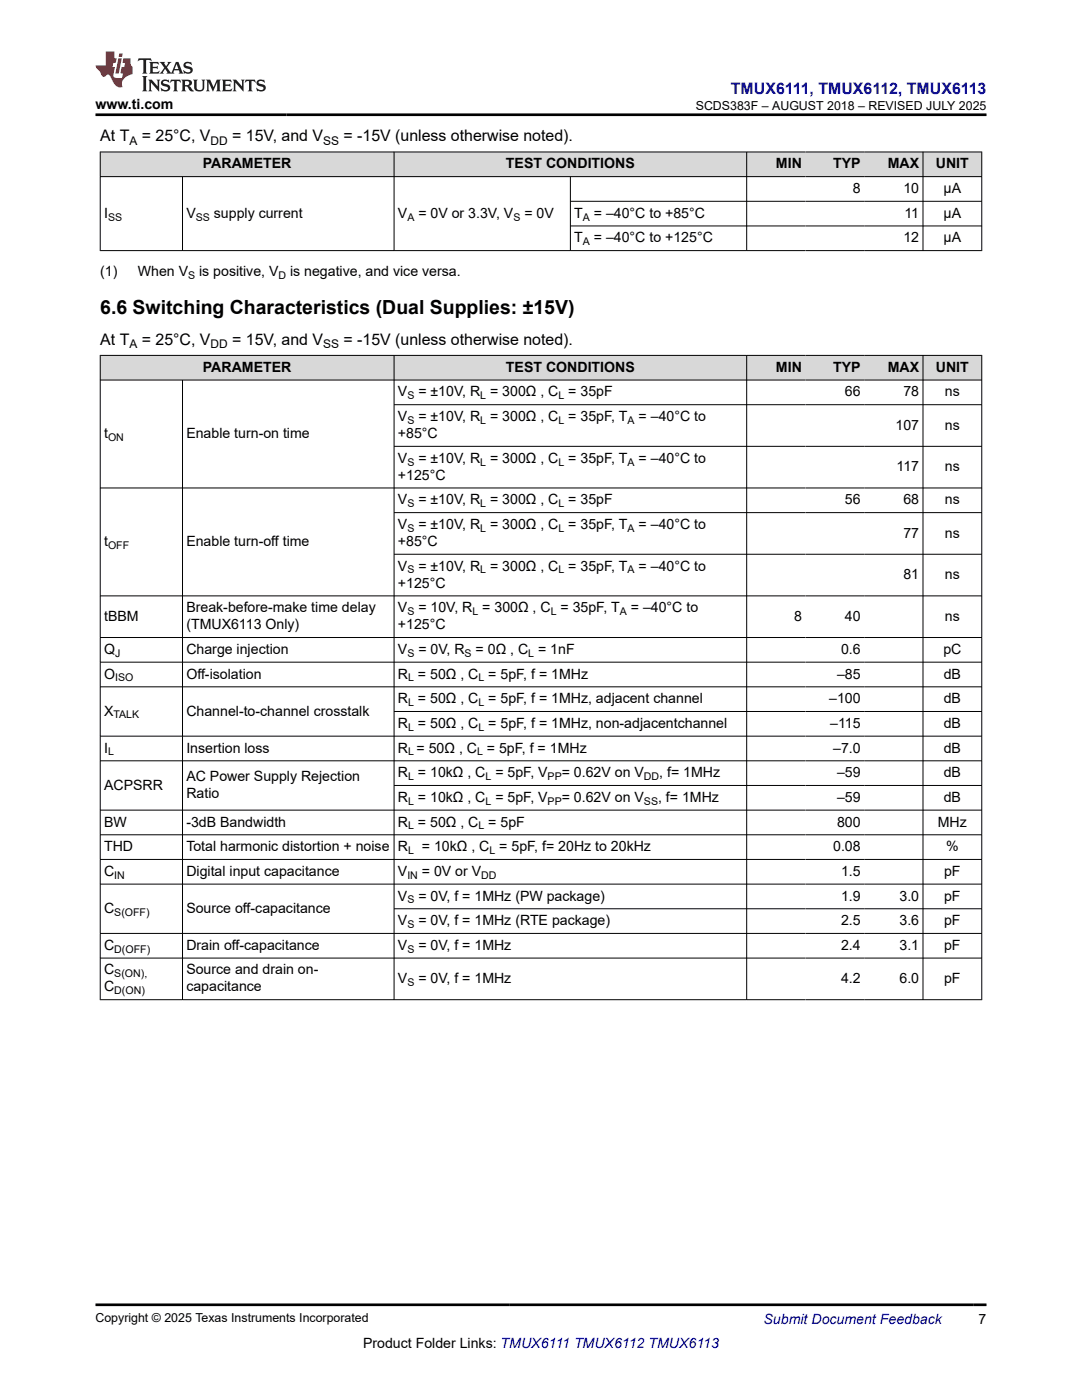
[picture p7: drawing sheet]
<svg xmlns="http://www.w3.org/2000/svg" width="216mm" height="279mm" viewBox="0 0 216 279" stroke-linecap="round" stroke-linejoin="round" font-family="sans-serif">
<defs><g id="words">
<text font-size="3.9" x="20" y="62.7">6.6 Switching Characteristics (Dual Supplies: ±15V)</text>
<text font-size="3.2" fill="#00f" x="145.8" y="18.7">TMUX6111, TMUX6112, TMUX6113</text>
<g font-size="3.2">
<text x="20" y="28.2">At T</text>
<text x="28.3" y="28.2">= 25°C, V</text>
<text x="46.3" y="28.2">= 15V, and V</text>
<text x="68.5" y="28.2">= -15V (unless otherwise noted).</text>
<text x="20" y="68.8">At T</text>
<text x="28.3" y="68.8">= 25°C, V</text>
<text x="46.3" y="68.8">= 15V, and V</text>
<text x="68.5" y="68.8">= -15V (unless otherwise noted).</text>
</g>
<g font-size="2.8">
<text x="19" y="21.8">www.ti.com</text>
<text x="40.5" y="33.6">PARAMETER</text>
<text x="101" y="33.6">TEST CONDITIONS</text>
<text x="154.8" y="33.6">MIN</text>
<text x="166.3" y="33.6">TYP</text>
<text x="177.1" y="33.6">MAX</text>
<text x="186.7" y="33.6">UNIT</text>
<text x="170.2" y="38.5">8</text>
<text x="180.3" y="38.5">10</text>
<text x="188.3" y="38.5">µA</text>
<text x="20.8" y="43.4">I</text>
<text x="37.2" y="43.4">V</text>
<text x="42.7" y="43.4">supply current</text>
<text x="79.4" y="43.4">V</text>
<text x="83.5" y="43.4">= 0V or 3.3V, V</text>
<text x="104.6" y="43.4">= 0V</text>
<text x="114.6" y="43.4">T</text>
<text x="118.5" y="43.4">= –40°C to +85°C</text>
<text x="180.5" y="43.4">11</text>
<text x="188.3" y="43.4">µA</text>
<text x="114.6" y="48.4">T</text>
<text x="118.5" y="48.4">= –40°C to +125°C</text>
<text x="180.3" y="48.4">12</text>
<text x="188.3" y="48.4">µA</text>
<text x="20" y="55.2">(1)</text>
<text x="27.5" y="55.2">When V</text>
<text x="39.7" y="55.2">is positive, V</text>
<text x="57.9" y="55.2">is negative, and vice versa.</text>
<text x="40.5" y="74.2">PARAMETER</text>
<text x="101" y="74.2">TEST CONDITIONS</text>
<text x="154.8" y="74.2">MIN</text>
<text x="166.3" y="74.2">TYP</text>
<text x="177.1" y="74.2">MAX</text>
<text x="186.7" y="74.2">UNIT</text>
<text x="79.4" y="79.1">V</text>
<text x="83.5" y="79.1">= ±10V, R = 300Ω , C = 35pF</text>
<text x="168.6" y="79.1">66</text>
<text x="180.3" y="79.1">78</text>
<text x="188.5" y="79.1">ns</text>
<text x="20.8" y="87.4">t</text>
<text x="37.2" y="87.4">Enable turn-on time</text>
<text x="79.4" y="87.4">+85°C</text>
<text x="79.4" y="84">V</text>
<text x="83.5" y="84">= ±10V, R = 300Ω , C = 35pF, T</text>
<text x="127.4" y="84">= –40°C to</text>
<text x="178.7" y="85.7">107</text>
<text x="188.5" y="85.7">ns</text>
<text x="79.4" y="95.7">+125°C</text>
<text x="79.4" y="92.4">V</text>
<text x="83.5" y="92.4">= ±10V, R = 300Ω , C = 35pF, T</text>
<text x="127.4" y="92.4">= –40°C to</text>
<text x="178.9" y="94">117</text>
<text x="188.5" y="94">ns</text>
<text x="79.4" y="100.7">V</text>
<text x="83.5" y="100.7">= ±10V, R = 300Ω , C = 35pF</text>
<text x="168.6" y="100.7">56</text>
<text x="180.3" y="100.7">68</text>
<text x="188.5" y="100.7">ns</text>
<text x="79.4" y="105.6">V</text>
<text x="83.5" y="105.6">= ±10V, R = 300Ω , C = 35pF, T</text>
<text x="127.4" y="105.6">= –40°C to</text>
<text x="180.3" y="107.3">77</text>
<text x="188.5" y="107.3">ns</text>
<text x="20.8" y="109">t</text>
<text x="37.2" y="109">Enable turn-off time</text>
<text x="79.4" y="109">+85°C</text>
<text x="79.4" y="113.9">V</text>
<text x="83.5" y="113.9">= ±10V, R = 300Ω , C = 35pF, T</text>
<text x="127.4" y="113.9">= –40°C to</text>
<text x="79.4" y="117.3">+125°C</text>
<text x="180.3" y="115.6">81</text>
<text x="188.5" y="115.6">ns</text>
<text x="20.8" y="123.9">tBBM</text>
<text x="37.2" y="122.2">Break-before-make time delay</text>
<text x="37.2" y="125.6">(TMUX6113 Only)</text>
<text x="79.4" y="125.6">+125°C</text>
<text x="79.4" y="122.2">V</text>
<text x="83.5" y="122.2">= 10V, R = 300Ω , C = 35pF, T</text>
<text x="125.9" y="122.2">= –40°C to</text>
<text x="158.4" y="123.9">8</text>
<text x="168.6" y="123.9">40</text>
<text x="188.5" y="123.9">ns</text>
<text x="20.8" y="130.5">Q</text>
<text x="37.2" y="130.5">Charge injection</text>
<text x="79.4" y="130.5">V</text>
<text x="83.5" y="130.5">= 0V, R</text>
<text x="94.9" y="130.5">= 0Ω , C = 1nF</text>
<text x="167.8" y="130.5">0.6</text>
<text x="188.2" y="130.5">pC</text>
<text x="20.8" y="135.4">O</text>
<text x="37.2" y="135.4">Off-isolation</text>
<text x="79.4" y="135.4">R = 50Ω , C = 5pF, f = 1MHz</text>
<text x="167" y="135.4">–85</text>
<text x="188.3" y="135.4">dB</text>
<text x="20.8" y="142.8">X</text>
<text x="37.2" y="142.8">Channel-to-channel crosstalk</text>
<text x="79.4" y="140.3">R = 50Ω , C = 5pF, f = 1MHz, adjacent channel</text>
<text x="165.5" y="140.3">–100</text>
<text x="188.3" y="140.3">dB</text>
<text x="79.4" y="145.3">R = 50Ω , C = 5pF, f = 1MHz, non-adjacentchannel</text>
<text x="165.7" y="145.3">–115</text>
<text x="188.3" y="145.3">dB</text>
<text x="20.8" y="150.2">I</text>
<text x="37.2" y="150.2">Insertion loss</text>
<text x="37.2" y="155.9">AC Power Supply Rejection</text>
<text x="79.4" y="150.2">R = 50Ω , C = 5pF, f = 1MHz</text>
<text x="79.4" y="155.1">R = 10kΩ , C = 5pF, V</text>
<text x="112.1" y="155.1">= 0.62V on V</text>
<text x="131.6" y="155.1">, f= 1MHz</text>
<text x="166.2" y="150.2">–7.0</text>
<text x="167" y="155.1">–59</text>
<text x="188.3" y="150.2">dB</text>
<text x="188.3" y="155.1">dB</text>
<text x="20.8" y="157.6">ACPSRR</text>
<text x="37.2" y="159.3">Ratio</text>
<text x="79.4" y="160">R = 10kΩ , C = 5pF, V</text>
<text x="112.1" y="160">= 0.62V on V</text>
<text x="131.3" y="160">, f= 1MHz</text>
<text x="167" y="160">–59</text>
<text x="188.3" y="160">dB</text>
<text x="20.8" y="165">BW</text>
<text x="37.2" y="165">-3dB Bandwidth</text>
<text x="79.4" y="165">R = 50Ω , C = 5pF</text>
<text x="167" y="165">800</text>
<text x="187.1" y="165">MHz</text>
<text x="20.8" y="169.9">THD</text>
<text x="37.2" y="169.9">Total harmonic distortion + noise</text>
<text x="79.4" y="169.9">R</text>
<text x="84.2" y="169.9">= 10kΩ , C = 5pF, f= 20Hz to 20kHz</text>
<text x="166.2" y="169.9">0.08</text>
<text x="188.8" y="169.9">%</text>
<text x="20.8" y="174.8">C</text>
<text x="37.2" y="174.8">Digital input capacitance</text>
<text x="79.4" y="174.8">V</text>
<text x="79.4" y="179.7">V</text>
<text x="83.5" y="179.7">= 0V, f = 1MHz (PW package)</text>
<text x="84.2" y="174.8">= 0V or V</text>
<text x="167.8" y="174.8">1.5</text>
<text x="167.8" y="179.7">1.9</text>
<text x="179.5" y="179.7">3.0</text>
<text x="188.4" y="174.8">pF</text>
<text x="188.4" y="179.7">pF</text>
<text x="20.8" y="182.2">C</text>
<text x="37.2" y="182.2">Source off-capacitance</text>
<text x="79.4" y="184.6">V</text>
<text x="83.5" y="184.6">= 0V, f = 1MHz (RTE package)</text>
<text x="167.8" y="184.6">2.5</text>
<text x="179.5" y="184.6">3.6</text>
<text x="188.4" y="184.6">pF</text>
<text x="20.8" y="189.6">C</text>
<text x="37.2" y="189.6">Drain off-capacitance</text>
<text x="79.4" y="189.6">V</text>
<text x="83.5" y="189.6">= 0V, f = 1MHz</text>
<text x="167.8" y="189.6">2.4</text>
<text x="179.5" y="189.6">3.1</text>
<text x="188.4" y="189.6">pF</text>
<text x="20.8" y="197.9">C</text>
<text x="20.8" y="194.5">C</text>
<text x="37.2" y="194.5">Source and drain on-</text>
<text x="37.2" y="197.9">capacitance</text>
<text x="79.4" y="196.2">V</text>
<text x="83.5" y="196.2">= 0V, f = 1MHz</text>
<text x="167.8" y="196.2">4.2</text>
<text x="179.5" y="196.2">6.0</text>
<text x="188.4" y="196.2">pF</text>
<text x="72.4" y="269">Product Folder Links: TMUX6111 TMUX6112 TMUX6113</text>
<text x="195.3" y="264.2">7</text>
</g>
<text font-size="2.8" fill="#00f" x="152.4" y="264.2">Submit Document Feedback</text>
<g font-size="2.5">
<text x="138.8" y="21.9">SCDS383F – AUGUST 2018 – REVISED JULY 2025</text>
<text x="19" y="263.9">Copyright © 2025 Texas Instruments Incorporated</text>
</g>
<g font-size="2.4">
<text x="25.8" y="28.9">A</text>
<text x="42" y="28.9">DD</text>
<text x="64.5" y="28.9">SS</text>
<text x="25.8" y="69.5">A</text>
<text x="42" y="69.5">DD</text>
<text x="64.5" y="69.5">SS</text>
</g>
<g font-size="2.1">
<text x="21.6" y="44">SS</text>
<text x="39.1" y="44">SS</text>
<text x="81.3" y="44">A</text>
<text x="102.4" y="44">S</text>
<text x="116.3" y="44">A</text>
<text x="116.3" y="48.9">A</text>
<text x="37.5" y="55.7">S</text>
<text x="55.6" y="55.7">D</text>
<text x="81.3" y="79.7">S</text>
<text x="95.8" y="79.7">L</text>
<text x="111.4" y="79.7">L</text>
<text x="21.6" y="88">ON</text>
<text x="81.3" y="84.6">S</text>
<text x="95.8" y="84.6">L</text>
<text x="111.4" y="84.6">L</text>
<text x="125.2" y="84.6">A</text>
<text x="81.3" y="92.9">S</text>
<text x="95.8" y="92.9">L</text>
<text x="111.4" y="92.9">L</text>
<text x="125.2" y="92.9">A</text>
<text x="81.3" y="101.2">S</text>
<text x="95.8" y="101.2">L</text>
<text x="111.4" y="101.2">L</text>
<text x="81.3" y="106.1">S</text>
<text x="95.8" y="106.1">L</text>
<text x="111.4" y="106.1">L</text>
<text x="125.2" y="106.1">A</text>
<text x="21.6" y="109.5">OFF</text>
<text x="81.3" y="114.5">S</text>
<text x="95.8" y="114.5">L</text>
<text x="111.4" y="114.5">L</text>
<text x="125.2" y="114.5">A</text>
<text x="81.3" y="122.8">S</text>
<text x="94.3" y="122.8">L</text>
<text x="109.9" y="122.8">L</text>
<text x="123.7" y="122.8">A</text>
<text x="23" y="131.1">J</text>
<text x="81.3" y="131.1">S</text>
<text x="92.7" y="131.1">S</text>
<text x="105.4" y="131.1">L</text>
<text x="23" y="136">ISO</text>
<text x="81.4" y="136">L</text>
<text x="95.5" y="136">L</text>
<text x="22.6" y="143.4">TALK</text>
<text x="81.4" y="140.9">L</text>
<text x="95.5" y="140.9">L</text>
<text x="81.4" y="145.8">L</text>
<text x="95.5" y="145.8">L</text>
<text x="21.6" y="150.8">L</text>
<text x="81.4" y="150.8">L</text>
<text x="81.4" y="155.7">L</text>
<text x="95.2" y="150.8">L</text>
<text x="96.9" y="155.7">L</text>
<text x="109.3" y="155.7">PP</text>
<text x="128.5" y="155.7">DD</text>
<text x="81.4" y="160.6">L</text>
<text x="96.9" y="160.6">L</text>
<text x="109.3" y="160.6">PP</text>
<text x="128.5" y="160.6">SS</text>
<text x="81.4" y="165.5">L</text>
<text x="95.5" y="165.5">L</text>
<text x="81.4" y="170.4">L</text>
<text x="97.7" y="170.4">L</text>
<text x="22.8" y="175.4">IN</text>
<text x="81.3" y="175.4">IN</text>
<text x="96" y="175.4">DD</text>
<text x="22.8" y="182.7">S(OFF)</text>
<text x="81.3" y="180.3">S</text>
<text x="81.3" y="185.2">S</text>
<text x="22.8" y="190.1">D(OFF)</text>
<text x="81.3" y="190.1">S</text>
<text x="22.8" y="195">S(ON),</text>
<text x="81.3" y="196.7">S</text>
<text x="22.8" y="198.4">D(ON)</text>
</g>
</g></defs>
<g fill="#d8d8d8">
<path d="M20 30.3h175.9v5h-175.9z" fill-rule="evenodd"/>
<path d="M20.1 30.4h58.5v4.8h-58.5z" fill-rule="evenodd"/>
<path d="M78.7 30.4h70.2v4.8h-70.2z" fill-rule="evenodd"/>
<path d="M149.1 30.4h11.6v4.8h-11.6z" fill-rule="evenodd"/>
<path d="M160.7 30.4h11.7v4.8h-11.7z" fill-rule="evenodd"/>
<path d="M172.4 30.4h11.7v4.8h-11.7z" fill-rule="evenodd"/>
<path d="M184.2 30.4h11.6v4.8h-11.6z" fill-rule="evenodd"/>
</g>
<path d="M19.9 30.3h176.1M19.9 35.3h176.1M20 30.3v19.8M36.4 35.3v14.8M78.6 30.3v19.8M113.8 35.3v14.8M149 30.3v19.8M184.2 30.3v19.8M195.9 30.3v19.8M19.9 50h176.1M113.8 40.2h82.2M113.8 45.1h82.2" fill="none" stroke="#000" stroke-width=".2"/>
<g fill="#d8d8d8">
<path d="M20 70.9h175.9v4.9h-175.9z" fill-rule="evenodd"/>
<path d="M20.1 71h58.5v4.8h-58.5z" fill-rule="evenodd"/>
<path d="M78.7 71h70.2v4.8h-70.2z" fill-rule="evenodd"/>
<path d="M149.1 71h11.6v4.8h-11.6z" fill-rule="evenodd"/>
<path d="M160.7 71h11.7v4.8h-11.7z" fill-rule="evenodd"/>
<path d="M172.4 71h11.7v4.8h-11.7z" fill-rule="evenodd"/>
<path d="M184.2 71h11.6v4.8h-11.6z" fill-rule="evenodd"/>
</g>
<g fill="none" stroke="#000" stroke-width=".2">
<path d="M19.9 70.9h176.1M19.9 75.8h176.1M20 70.9v128.7M36.4 75.8v123.8M78.6 70.9v128.7M149 70.9v128.7M184.2 70.9v128.7M195.9 70.9v128.7M78.6 80.8h117.4M78.6 89.1h117.4M196 97.4h-176.1M19.9 118.9h176.1"/>
<path d="M78.6 102.3h117.4M78.6 110.6h117.4M19.9 127.2h176.1M19.9 132.2h176.1M19.9 137.1h176.1M19.9 151.8h176.1M78.6 142h117.4M78.6 156.8h117.4M196 146.9h-176.1M19.9 166.6h176.1M19.9 171.5h176.1M19.9 176.4h176.1"/>
<path d="M196 161.7h-176.1M19.9 191.2h176.1M19.9 199.5h176.1M78.6 181.4h117.4M196 186.3h-176.1"/>
</g>
<path d="M27.7 11.6l-.2 .6 .5-.2h.6v.1v2.2l-.2 .4h1l-.2-.4v-2.2v-.1h.5l.5 .2-.1-.6zM29.8 12.4l.2 .3v1.6l-.2 .4h1.9l.1-.6a1.08 1.08 0 0 1-1.3 .2v-.7h.6l.4 .2v-.7l-.4 .2h-.6v-.5l.2-.2a1 1 0 0 1 1 .3l-.1-.5zM31.8 12.4l1 1.1-1 1.2h.9l-.2-.2 .4-.8 .5 .8-.2 .2h1.6l-.2-.2 .1-.5h1l.1 .5-.1 .2h.9l-.2-.4-.8-1.9h-.5l-1 2.1-.8-1.1 .9-1h-.8l.2 .2-.5 .6-.3-.6 .1-.2zM35.2 12.8l.4 1h-.8zM36.8 12.5a.65 .65 0 0 0-.2 .7 .65 .65 0 0 0 .6 .5l.7 .1 .1 .3a.79 .79 0 0 1-.7 .4 .79 .79 0 0 1-.7-.5l.1 .7 .2-.1a.93 .93 0 0 0 1.1 0 .93 .93 0 0 0 .4-.9 1.46 1.46 0 0 0-1.2-.6l-.1-.3a1.09 1.09 0 0 1 1.2 .2l-.2-.6-.1 .1-.6-.2zM28.4 15.2l.2 .4v2.2l-.2 .4h1l-.2-.4v-2.2l.2-.4zM29.6 15.9l.2 .4v1.5l-.2 .4h.8l-.3-.4v-1.3l1.7 1.8v-2l.2-.4h-.8l.2 .2 .1 1.1-1.2-1.3zM32.3 16a.65 .65 0 0 0-.2 .8 .65 .65 0 0 0 .7 .4l.6 .2 .1 .2a.79 .79 0 0 1-.7 .4 .79 .79 0 0 1-.7-.5l.1 .7 .2-.1a.93 .93 0 0 0 1.1 .1 .93 .93 0 0 0 .4-1 1.46 1.46 0 0 0-1.2-.5l-.1-.4a1.09 1.09 0 0 1 1.2 .2l-.2-.6-.1 .1-.6-.1zM34.1 15.9l-.1 .6a.63 .63 0 0 1 .7-.3l.1 1.6-.3 .4h1l-.2-.4v-1.6a.66 .66 0 0 1 .8 .3l-.1-.6zM36.2 15.9l.2 .4v1.5l-.2 .4h.9l-.2-.2v-.7h.5l.1 .2a.79 .79 0 0 0 1.2 .6l-1-.9a.61 .61 0 0 0 .6-.6 .61 .61 0 0 0-.5-.7zM36.9 16.2h.2a.47 .47 0 0 1 .5 .1 .47 .47 0 0 1 .1 .5l-.2 .1-.6 .1zM38.5 15.9l.2 .2a2.27 2.27 0 0 0 .4 2 1.04 1.04 0 0 0 1.7-.7v-1.3l.2-.2h-.8l.2 .4v1.1a.6 .6 0 0 1-.6 .6 .6 .6 0 0 1-.6-.6v-1.1l.3-.4zM41.1 15.9l.2 .4v1.5l-.2 .4h.7l-.2-.4v-1.4l.9 1.9 .8-1.9v1.4l-.2 .4h1l-.3-.4v-1.5l.3-.4h-.8l-.7 1.5-.7-1.5zM44.3 15.9l.2 .4v1.5l-.2 .4h1.9l.1-.6a1.09 1.09 0 0 1-1.3 .2v-.7h.6l.4 .2v-.6l-.4 .2h-.6v-.6l.2-.1a1.01 1.01 0 0 1 1 .3l-.1-.6zM46.4 15.9l.3 .4v1.5l-.3 .4h.8l-.2-.4v-1.3l1.6 1.8v-2l.2-.4h-.7l.2 .2v1.1l-1.2-1.3zM49 15.9l-.1 .6a.63 .63 0 0 1 .8-.3v1.6l-.3 .4h1l-.2-.4v-1.6a.66 .66 0 0 1 .8 .3l-.1-.6zM51.4 16a.65 .65 0 0 0-.2 .8 .65 .65 0 0 0 .6 .4l.6 .2 .2 .2a.79 .79 0 0 1-.8 .4 .79 .79 0 0 1-.6-.5l.1 .7 .2-.1a.93 .93 0 0 0 1 .1 .93 .93 0 0 0 .5-1 1.46 1.46 0 0 0-1.3-.5l-.1-.4a1.09 1.09 0 0 1 1.3 .2l-.2-.6-.2 .1-.5-.1z" fill="#231f20"/>
<path d="M21.1 10.3v2.7h-2.1l.1 .4 .9 1a.95 .95 0 0 0 .9 .9 .59 .59 0 0 1 .6-.4 .59 .59 0 0 1 .5 .3l.4 .8a1.59 1.59 0 0 0 2.1 1.4 1.61 1.61 0 0 1 1-2.3l1-.3-.1-1.5a1.59 1.59 0 0 1-.4-1.7h-1.4l-.2 .9h.5l-.1 .9h-.5l-.2 .9v.3l.4 .1-.2 .9h-.6a.73 .73 0 0 1-1.1-.7l.3-1.5h-.5l.2-.9h.5l.2-.9h-.5v-1.3zM23.6 11.6l-.6 3.1h.7l.6-3.1zM23.8 10.7l-.1 .6h.7l.1-.6z" fill="#ed1c24"/>
<path d="M19 22.9h177.8M19 260.4h177.8" fill="none" stroke="#000" stroke-width=".53"/>
<use href="#words"/>
</svg>
